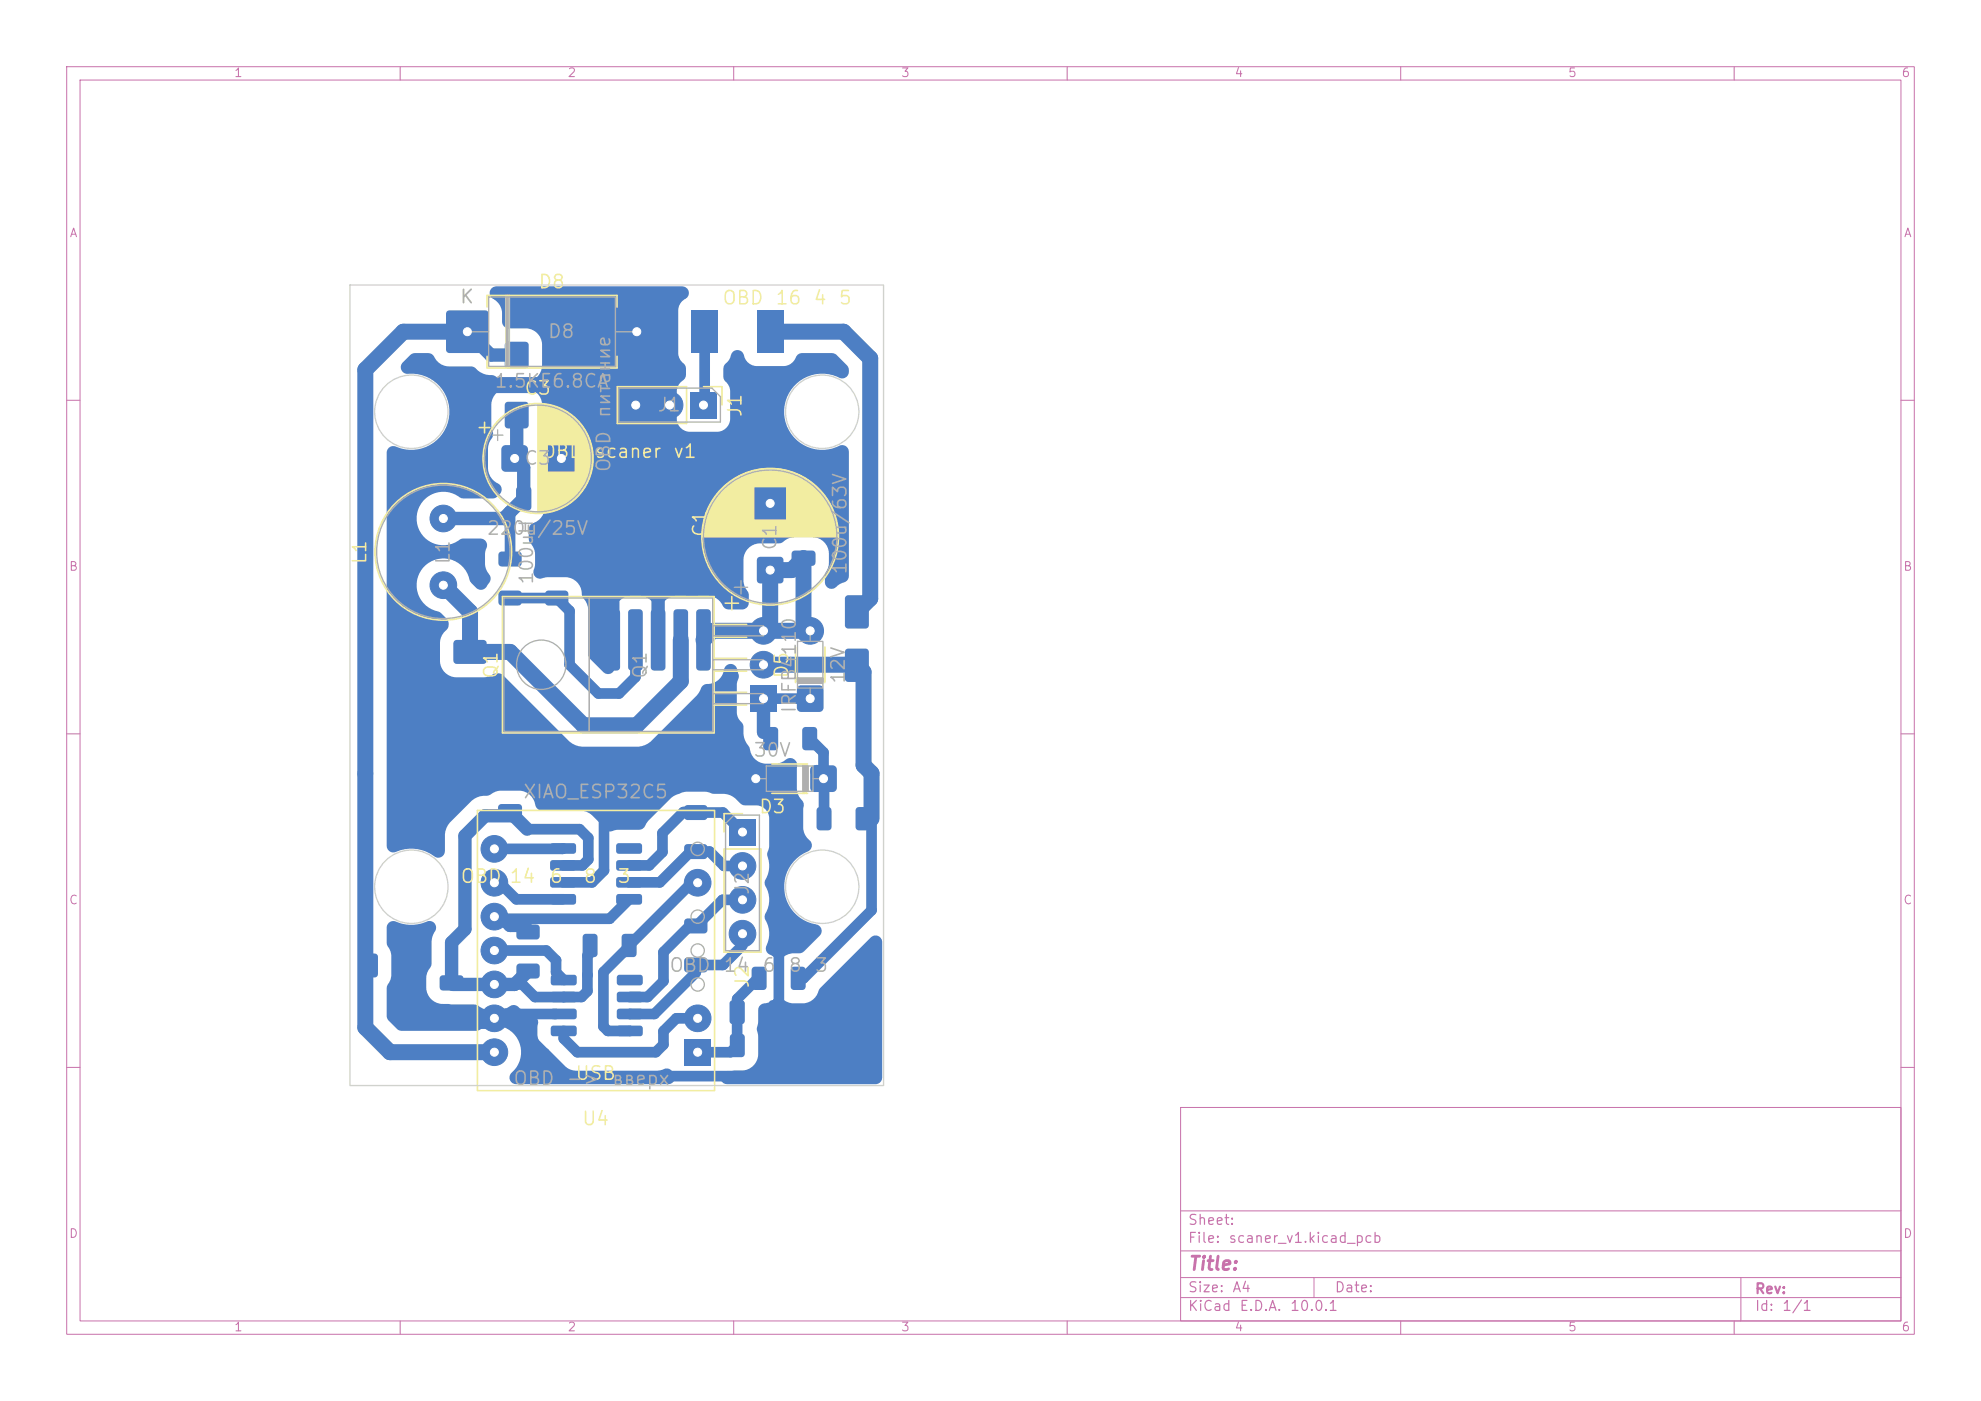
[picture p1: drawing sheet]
<svg xmlns="http://www.w3.org/2000/svg" width="297mm" height="210mm" viewBox="0 0 297 210" stroke-linecap="round" stroke-linejoin="round" font-family="sans-serif">
<defs><g id="words">
<g font-size="2" fill="#f2eda1">
<text x="68.8" y="46">K</text>
<text x="80.6" y="43.7">D8</text>
<text x="108.2" y="46.1">OBD</text>
<text x="116.1" y="46.1">16</text>
<text x="121.8" y="46.1">4</text>
<text x="125.6" y="46.1">5</text>
<text x="78.5" y="59.7">C3</text>
<text x="111.7" y="62.7" transform="rotate(-90 111.7 62.7)">J1</text>
<text x="81.1" y="69.1">OBD</text>
<text x="89" y="69.1">scaner</text>
<text x="100.8" y="69.1">v1</text>
<text x="106.4" y="80.7" transform="rotate(-90 106.4 80.7)">C1</text>
<text x="55.4" y="84.7" transform="rotate(-90 55.4 84.7)">L1</text>
<text x="75.1" y="101.9" transform="rotate(-90 75.1 101.9)">Q1</text>
<text x="118.7" y="101.8" transform="rotate(-90 118.7 101.8)">D5</text>
<text x="113.6" y="122.4">D3</text>
<text x="68.9" y="132.8">OBD 14</text>
<text x="82.3" y="132.8">6</text>
<text x="87.4" y="132.8">8</text>
<text x="92.4" y="132.8">3</text>
<text x="112.8" y="148.3" transform="rotate(-90 112.8 148.3)">J2</text>
<text x="86.1" y="162.4">USB</text>
<text x="87.1" y="169.2">U4</text>
</g>
<g font-size="2" fill="#afafaf">
<text x="82" y="51.2">D8</text>
<text x="74" y="58.6">1.5KE6.8CA</text>
<text x="92" y="62.8" transform="rotate(-90 92 62.8)">питание</text>
<text x="98.4" y="62.2">J1</text>
<text x="78.5" y="70.2">C3</text>
<text x="92" y="70.9" transform="rotate(-90 92 70.9)">OBD</text>
<text x="72.8" y="80.7">220u/25V</text>
<text x="116.9" y="82.7" transform="rotate(-90 116.9 82.7)">C1</text>
<text x="67.9" y="84.7" transform="rotate(-90 67.9 84.7)">L1</text>
<text x="80.4" y="87.8" transform="rotate(-90 80.4 87.8)">100uH</text>
<text x="127.4" y="86.3" transform="rotate(-90 127.4 86.3)">100u/63V</text>
<text x="97.5" y="101.9" transform="rotate(-90 97.5 101.9)">Q1</text>
<text x="119.8" y="107" transform="rotate(-90 119.8 107)">IRFB4110</text>
<text x="127.2" y="102.7" transform="rotate(-90 127.2 102.7)">12V</text>
<text x="112.8" y="113.9">30V</text>
<text x="78.3" y="120.2">XIAO_ESP32C5</text>
<text x="112.8" y="134.3" transform="rotate(-90 112.8 134.3)">J2</text>
<text x="100.2" y="146.2">OBD</text>
<text x="108.3" y="146.2">14</text>
<text x="114.2" y="146.2">6</text>
<text x="118.1" y="146.2">8</text>
<text x="122" y="146.2">3</text>
<text x="76.8" y="163.1">OBD</text>
<text x="84.8" y="163.1">-&gt;</text>
<text x="91.6" y="163.1">вверх</text>
</g>
<text font-size="2" fill="#c872ab" x="178" y="190.9">Title:</text>
<g font-size="1.5" fill="#c872ab">
<text x="178" y="184">Sheet:</text>
<text x="178" y="186.7">File:</text>
<text x="184.1" y="186.7">scaner_v1.kicad_pcb</text>
<text x="178" y="196.9">KiCad</text>
<text x="178" y="194.1">Size:</text>
<text x="184.7" y="194.1">A4</text>
<text x="185.7" y="196.9">E.D.A.</text>
<text x="193.3" y="196.9">10.0.1</text>
<text x="200" y="194.1">Date:</text>
<text x="263" y="194.3">Rev:</text>
<text x="263" y="196.9">Id:</text>
<text x="267.1" y="196.9">1/1</text>
</g>
<g font-size="1.3" fill="#c872ab">
<text x="35" y="11.9">1</text>
<text x="85" y="11.9">2</text>
<text x="135" y="11.9">3</text>
<text x="185" y="11.9">4</text>
<text x="235" y="11.9">5</text>
<text x="285" y="11.9">6</text>
<text x="10.3" y="35.9">A</text>
<text x="285.4" y="35.9">A</text>
<text x="10.3" y="85.9">B</text>
<text x="285.3" y="85.9">B</text>
<text x="10.3" y="135.9">C</text>
<text x="285.3" y="135.9">C</text>
<text x="10.3" y="185.9">D</text>
<text x="285.3" y="185.9">D</text>
<text x="35" y="199.9">1</text>
<text x="85" y="199.9">2</text>
<text x="135" y="199.9">3</text>
<text x="185" y="199.9">4</text>
<text x="235" y="199.9">5</text>
<text x="285" y="199.9">6</text>
</g>
</g></defs>
<g fill="none" stroke="#c872ab" stroke-width=".15">
<path d="M10 10h277v190h-277zM12 12h273v186h-273zM60 10v2M110 10v2M160 10v2M210 10v2M260 10v2M10 60h2M285 60h2M10 110h2M285 110h2M10 160h2"/>
<path d="M177 166h108v32h-108zM285 160h2M60 198v2M110 198v2M160 198v2M177 194.5h108M177 191.5h108M177 187.5h108M177 181.5h108M197 191.5v3M210 198v2M260 198v2"/>
<path d="M261 191.5v6.5"/>
</g>
<path d="M103.5 58.7h4v4h-4z" fill="#4d7fc4"/>
<g fill="#4d7fc4" stroke="#4d7fc4" stroke-width=".15">
<circle cx="100.4" cy="60.7" r="2"/>
<circle cx="95.3" cy="60.7" r="2"/>
</g>
<path d="M112.5 102.7h4v4h-4z" fill="#4d7fc4"/>
<g fill="#4d7fc4" stroke="#4d7fc4" stroke-width=".15">
<circle cx="114.5" cy="99.6" r="2"/>
<circle cx="114.5" cy="94.6" r="2"/>
</g>
<path d="M67 46.7l.4-.2h5.4a.5 .5 0 0 1 .5 .5v5.4a.5 .5 0 0 1-.5 .5h-5.4a.5 .5 0 0 1-.5-.5v-5.4z" fill="#4d7fc4"/>
<circle cx="95.5" cy="49.7" r="3.2" fill="#4d7fc4" stroke="#4d7fc4" stroke-width=".15"/>
<path d="M109.3 122.7h4v4h-4z" fill="#4d7fc4"/>
<g fill="#4d7fc4" stroke="#4d7fc4" stroke-width=".15">
<circle cx="111.3" cy="129.8" r="2"/>
<circle cx="111.3" cy="134.9" r="2"/>
<circle cx="111.3" cy="140" r="2"/>
</g>
<path d="M102.6 155.7h4v4h-4z" fill="#4d7fc4"/>
<g fill="#4d7fc4" stroke="#4d7fc4" stroke-width=".15">
<circle cx="104.6" cy="152.6" r="2"/>
<circle cx="104.6" cy="132.3" r="2"/>
<circle cx="74.1" cy="127.2" r="2"/>
<circle cx="74.1" cy="132.3" r="2"/>
<circle cx="74.1" cy="137.4" r="2"/>
<circle cx="74.1" cy="142.5" r="2"/>
<circle cx="74.1" cy="147.6" r="2"/>
<circle cx="74.1" cy="152.6" r="2"/>
<circle cx="74.1" cy="157.7" r="2"/>
</g>
<path d="M113.6 83.6l.4-.1h3a.5 .5 0 0 1 .5 .5v3a.5 .5 0 0 1-.5 .5h-3a.5 .5 0 0 1-.5-.5v-3z" fill="#4d7fc4"/>
<circle cx="115.5" cy="75.5" r="2" fill="#4d7fc4" stroke="#4d7fc4" stroke-width=".15"/>
<path d="M75.3 67l.5-.3h2.7a.63 .63 0 0 1 .7 .6v2.8a.63 .63 0 0 1-.7 .6h-2.7a.63 .63 0 0 1-.6-.6v-2.8z" fill="#4d7fc4"/>
<circle cx="84.2" cy="68.7" r="2" fill="#4d7fc4" stroke="#4d7fc4" stroke-width=".15"/>
<path d="M121.6 115l.5-.3h2.7a.63 .63 0 0 1 .7 .6v2.8a.62 .62 0 0 1-.7 .6h-2.7a.63 .63 0 0 1-.6-.6v-2.8z" fill="#4d7fc4"/>
<circle cx="113.3" cy="116.7" r="2" fill="#4d7fc4" stroke="#4d7fc4" stroke-width=".15"/>
<path d="M119.7 102.8l.4-.1h2.7a.62 .62 0 0 1 .7 .6v2.8a.63 .63 0 0 1-.7 .6h-2.7a.63 .63 0 0 1-.6-.6v-2.8z" fill="#4d7fc4"/>
<g fill="#4d7fc4" stroke="#4d7fc4" stroke-width=".15">
<circle cx="121.5" cy="94.6" r="2"/>
<circle cx="66.5" cy="87.7" r="2"/>
<circle cx="66.5" cy="77.7" r="2"/>
</g>
<g fill="#4d7fc4">
<path d="M103.7 46.6h3.9v6.3h-3.9z"/>
<path d="M113.5 46.6h3.9v6.3h-3.9z"/>
<path d="M75.8 51.4l.4-.2h2.6a.5 .5 0 0 1 .5 .5v3a.5 .5 0 0 1-.5 .5h-2.6a.5 .5 0 0 1-.5-.5v-3z"/>
<path d="M75.8 60.4l.4-.2h2.6a.5 .5 0 0 1 .5 .5v3a.5 .5 0 0 1-.5 .5h-2.6a.5 .5 0 0 1-.5-.5v-3z"/>
<path d="M120.4 109.1l.4-.1h1.2a.5 .5 0 0 1 .5 .5v2.5a.5 .5 0 0 1-.5 .5h-1.2a.5 .5 0 0 1-.5-.5v-2.5z"/>
<path d="M114.6 109.1l.3-.1h1.3a.5 .5 0 0 1 .5 .5v2.5a.5 .5 0 0 1-.5 .5h-1.3a.5 .5 0 0 1-.5-.5v-2.5z"/>
<path d="M118.7 145l.3-.1h1.3a.5 .5 0 0 1 .5 .5v2.5a.5 .5 0 0 1-.5 .5h-1.3a.5 .5 0 0 1-.5-.5v-2.5z"/>
<path d="M112.8 145l.4-.1h1.2a.5 .5 0 0 1 .5 .5v2.5a.5 .5 0 0 1-.5 .5h-1.2a.5 .5 0 0 1-.5-.5v-2.5z"/>
<path d="M109.5 150.1l.4-.2h1.3a.5 .5 0 0 1 .5 .5v2.6a.5 .5 0 0 1-.5 .5h-1.3a.5 .5 0 0 1-.5-.5v-2.6z"/>
<path d="M115.4 150.1l.4-.2h1.3a.5 .5 0 0 1 .5 .5v2.6a.5 .5 0 0 1-.5 .5h-1.3a.5 .5 0 0 1-.5-.5v-2.6z"/>
<path d="M102.7 126.7l.4-.2h2.5a.5 .5 0 0 1 .5 .5v1.3a.5 .5 0 0 1-.5 .5h-2.5a.5 .5 0 0 1-.5-.5v-1.3z"/>
<path d="M102.7 120.8l.4-.1h2.5a.5 .5 0 0 1 .5 .5v1.2a.5 .5 0 0 1-.5 .5h-2.5a.5 .5 0 0 1-.5-.5v-1.2z"/>
<path d="M126.8 97.4l.4-.2h2.6a.5 .5 0 0 1 .5 .5v4a.5 .5 0 0 1-.5 .5h-2.6a.5 .5 0 0 1-.5-.5v-4z"/>
<path d="M126.8 89.4l.4-.2h2.6a.5 .5 0 0 1 .5 .5v4a.5 .5 0 0 1-.5 .5h-2.6a.5 .5 0 0 1-.5-.5v-4z"/>
<path d="M68.1 96.1l.4-.2h4a.5 .5 0 0 1 .5 .5v2.6a.5 .5 0 0 1-.5 .5h-4a.5 .5 0 0 1-.5-.5v-2.6z"/>
<path d="M60.1 96.1l.4-.2h4a.5 .5 0 0 1 .5 .5v2.6a.5 .5 0 0 1-.5 .5h-4a.5 .5 0 0 1-.5-.5v-2.6z"/>
<path d="M82.7 153.8l.3-.1h3.1a.4 .4 0 0 1 .4 .4v.8a.4 .4 0 0 1-.4 .4h-3.1a.4 .4 0 0 1-.4-.4v-.8z"/>
<path d="M82.7 151.3l.3-.1h3.1a.4 .4 0 0 1 .4 .4v.8a.4 .4 0 0 1-.4 .4h-3.1a.4 .4 0 0 1-.4-.4v-.8z"/>
<path d="M82.7 148.8l.3-.1h3.1a.4 .4 0 0 1 .4 .4v.8a.4 .4 0 0 1-.4 .4h-3.1a.4 .4 0 0 1-.4-.4v-.8z"/>
<path d="M82.7 146.2l.3-.1h3.1a.4 .4 0 0 1 .4 .4v.8a.4 .4 0 0 1-.4 .4h-3.1a.4 .4 0 0 1-.4-.4v-.8z"/>
<path d="M92.6 146.2l.3-.1h3.1a.4 .4 0 0 1 .4 .4v.8a.4 .4 0 0 1-.4 .4h-3.1a.4 .4 0 0 1-.4-.4v-.8z"/>
<path d="M92.6 148.8l.3-.1h3.1a.4 .4 0 0 1 .4 .4v.8a.4 .4 0 0 1-.4 .4h-3.1a.4 .4 0 0 1-.4-.4v-.8z"/>
<path d="M92.6 151.3l.3-.1h3.1a.4 .4 0 0 1 .4 .4v.8a.4 .4 0 0 1-.4 .4h-3.1a.4 .4 0 0 1-.4-.4v-.8z"/>
<path d="M92.6 153.8l.3-.1h3.1a.4 .4 0 0 1 .4 .4v.8a.4 .4 0 0 1-.4 .4h-3.1a.4 .4 0 0 1-.4-.4v-.8z"/>
<path d="M128.4 121.1l.4-.1h1.2a.5 .5 0 0 1 .5 .5v2.5a.5 .5 0 0 1-.5 .5h-1.2a.5 .5 0 0 1-.5-.5v-2.5z"/>
<path d="M122.6 121.1l.3-.1h1.3a.5 .5 0 0 1 .5 .5v2.5a.5 .5 0 0 1-.5 .5h-1.3a.5 .5 0 0 1-.5-.5v-2.5z"/>
<path d="M54.5 143.1l.4-.2h1.3a.5 .5 0 0 1 .5 .5v2.6a.5 .5 0 0 1-.5 .5h-1.3a.5 .5 0 0 1-.5-.5v-2.6z"/>
<path d="M60.4 143.1l.4-.2h1.3a.5 .5 0 0 1 .5 .5v2.6a.5 .5 0 0 1-.5 .5h-1.3a.5 .5 0 0 1-.5-.5v-2.6z"/>
<path d="M66.1 146.3l.3-.1h2.6a.5 .5 0 0 1 .5 .5v1.3a.5 .5 0 0 1-.5 .5h-2.6a.5 .5 0 0 1-.5-.5v-1.3z"/>
<path d="M66.1 152.2l.3-.1h2.6a.5 .5 0 0 1 .5 .5v1.3a.5 .5 0 0 1-.5 .5h-2.6a.5 .5 0 0 1-.5-.5v-1.3z"/>
<path d="M87.5 140.1l.3-.1h1.3a.5 .5 0 0 1 .5 .5v2.5a.5 .5 0 0 1-.5 .5h-1.3a.5 .5 0 0 1-.5-.5v-2.5z"/>
<path d="M93.3 140.1l.4-.1h1.2a.5 .5 0 0 1 .5 .5v2.5a.5 .5 0 0 1-.5 .5h-1.2a.5 .5 0 0 1-.5-.5v-2.5z"/>
<path d="M74.9 82.8l.3-.1h2.5a.5 .5 0 0 1 .5 .5v1.2a.5 .5 0 0 1-.5 .5h-2.5a.5 .5 0 0 1-.5-.5v-1.2z"/>
<path d="M74.9 88.7l.3-.2h2.5a.5 .5 0 0 1 .5 .5v1.3a.5 .5 0 0 1-.5 .5h-2.5a.5 .5 0 0 1-.5-.5v-1.3z"/>
<path d="M77.6 144.6l.3-.2h2.5a.5 .5 0 0 1 .5 .5v1.3a.5 .5 0 0 1-.5 .5h-2.5a.5 .5 0 0 1-.5-.5v-1.3z"/>
<path d="M77.6 138.7l.3-.1h2.5a.5 .5 0 0 1 .5 .5v1.2a.5 .5 0 0 1-.5 .5h-2.5a.5 .5 0 0 1-.5-.5v-1.2z"/>
<path d="M118.8 82.7l.4-.2h2.6a.5 .5 0 0 1 .5 .5v1.3a.5 .5 0 0 1-.5 .5h-2.6a.5 .5 0 0 1-.5-.5v-1.3z"/>
<path d="M118.8 76.8l.4-.2h2.6a.5 .5 0 0 1 .5 .5v1.3a.5 .5 0 0 1-.5 .5h-2.6a.5 .5 0 0 1-.5-.5v-1.3z"/>
<path d="M102.7 143.7l.4-.2h2.5a.5 .5 0 0 1 .5 .5v1.3a.5 .5 0 0 1-.5 .5h-2.5a.5 .5 0 0 1-.5-.5v-1.3z"/>
<path d="M102.7 137.8l.4-.1h2.5a.5 .5 0 0 1 .5 .5v1.2a.5 .5 0 0 1-.5 .5h-2.5a.5 .5 0 0 1-.5-.5v-1.2z"/>
<path d="M109.6 155.1l.3-.1h1.3a.5 .5 0 0 1 .5 .5v2.5a.5 .5 0 0 1-.5 .5h-1.3a.5 .5 0 0 1-.5-.5v-2.5z"/>
<path d="M115.4 155.1l.4-.1h1.2a.5 .5 0 0 1 .5 .5v2.5a.5 .5 0 0 1-.5 .5h-1.2a.5 .5 0 0 1-.5-.5v-2.5z"/>
<path d="M81.9 88.7l.3-.2h2.5a.5 .5 0 0 1 .5 .5v1.3a.5 .5 0 0 1-.5 .5h-2.5a.5 .5 0 0 1-.5-.5v-1.3z"/>
<path d="M81.9 82.8l.3-.1h2.5a.5 .5 0 0 1 .5 .5v1.2a.5 .5 0 0 1-.5 .5h-2.5a.5 .5 0 0 1-.5-.5v-1.2z"/>
<path d="M104.5 91.5l.4-.2h1.2a.5 .5 0 0 1 .5 .5v8.2a.5 .5 0 0 1-.5 .5h-1.2a.5 .5 0 0 1-.5-.5v-8.2z"/>
<path d="M101.1 91.5l.4-.2h1.2a.5 .5 0 0 1 .5 .5v8.2a.5 .5 0 0 1-.5 .5h-1.2a.5 .5 0 0 1-.5-.5v-8.2z"/>
<path d="M97.7 91.5l.4-.2h1.2a.5 .5 0 0 1 .5 .5v8.2a.5 .5 0 0 1-.5 .5h-1.2a.5 .5 0 0 1-.5-.5v-8.2z"/>
<path d="M88 68.4l.4-.2h20.6a.5 .5 0 0 1 .5 .5v17.8a.5 .5 0 0 1-.5 .5h-20.6a.5 .5 0 0 1-.5-.5v-17.8z"/>
<path d="M94.3 91.5l.4-.2h1.2a.5 .5 0 0 1 .5 .5v8.2a.5 .5 0 0 1-.5 .5h-1.2a.5 .5 0 0 1-.5-.5v-8.2z"/>
<path d="M90.9 91.5l.4-.2h1.2a.5 .5 0 0 1 .5 .5v8.2a.5 .5 0 0 1-.5 .5h-1.2a.5 .5 0 0 1-.5-.5v-8.2z"/>
<path d="M77.5 73.1l.4-.2h1.3a.5 .5 0 0 1 .5 .5v2.6a.5 .5 0 0 1-.5 .5h-1.3a.5 .5 0 0 1-.5-.5v-2.6z"/>
<path d="M83.4 73.1l.4-.2h1.3a.5 .5 0 0 1 .5 .5v2.6a.5 .5 0 0 1-.5 .5h-1.3a.5 .5 0 0 1-.5-.5v-2.6z"/>
<path d="M82.6 134.1l.3-.1h3.1a.4 .4 0 0 1 .4 .4v.8a.4 .4 0 0 1-.4 .4h-3.1a.4 .4 0 0 1-.4-.4v-.8z"/>
<path d="M82.6 131.6l.3-.1h3.1a.4 .4 0 0 1 .4 .4v.8a.4 .4 0 0 1-.4 .4h-3.1a.4 .4 0 0 1-.4-.4v-.8z"/>
<path d="M82.6 129l.3-.1h3.1a.4 .4 0 0 1 .4 .4v.8a.4 .4 0 0 1-.4 .4h-3.1a.4 .4 0 0 1-.4-.4v-.8z"/>
<path d="M82.6 126.5l.3-.1h3.1a.4 .4 0 0 1 .4 .4v.8a.4 .4 0 0 1-.4 .4h-3.1a.4 .4 0 0 1-.4-.4v-.8z"/>
<path d="M92.5 126.5l.3-.1h3.1a.4 .4 0 0 1 .4 .4v.8a.4 .4 0 0 1-.4 .4h-3.1a.4 .4 0 0 1-.4-.4v-.8z"/>
<path d="M92.5 129l.3-.1h3.1a.4 .4 0 0 1 .4 .4v.8a.4 .4 0 0 1-.4 .4h-3.1a.4 .4 0 0 1-.4-.4v-.8z"/>
<path d="M92.5 131.6l.3-.1h3.1a.4 .4 0 0 1 .4 .4v.8a.4 .4 0 0 1-.4 .4h-3.1a.4 .4 0 0 1-.4-.4v-.8z"/>
<path d="M92.5 134.1l.3-.1h3.1a.4 .4 0 0 1 .4 .4v.8a.4 .4 0 0 1-.4 .4h-3.1a.4 .4 0 0 1-.4-.4v-.8z"/>
<path d="M74.8 120.7l.4-.2h2.6a.5 .5 0 0 1 .5 .5v1.3a.5 .5 0 0 1-.5 .5h-2.6a.5 .5 0 0 1-.5-.5v-1.3z"/>
<path d="M74.8 114.8l.4-.2h2.6a.5 .5 0 0 1 .5 .5v1.3a.5 .5 0 0 1-.5 .5h-2.6a.5 .5 0 0 1-.5-.5v-1.3z"/>
</g>
<g fill="none" stroke="#4d7fc4" stroke-width="1.6">
<path d="M105.6 49.7v10.8l-.1 .2M114.5 48.7l1 1M76.5 76.8v7M92.4 77.6h6.3l-6.2 6.2h-9M62.5 97.7v12l6 6.1h21l1.1 1v13.7l-1.8 1.8h-4.4M76.5 89.6h7l1.9 2v8l4.3 4.4h3.1l2.5-2.5v-5.6M128.5 99.7l-.1 .1M90.5 116.7h22.8l3.5 3.5v29.9l-.4 .4v8.8l-2 2h-29.3l-9.4-9.3h-.9l-.7 .6h1.1l.7-.6h7.5M114.5 104.7h7M121.4 110.7l2.1 2.1v9.9M130.7 118v18.4l-10.2 10.3h-.8M74.1 132.3h.8l2.5 2.5h7"/>
<path d="M74.2 137.3l-.5 .5M79 124.3h7.9l1.3 1.3v3.2l-.9 .9h-2.9M84.4 127.2h-10.3M94.3 134.8l-2.9 2.9h-17l-.3-.3M104.3 121.7h-1.8l-3.2 3.2v2.8l-2 2h-3M104.3 121.8h4.1l2.9 2.9M104.6 132.3h-.9l-13.2 13.4v8.2l.6 .6h3.3M111.3 129.8h-2.7l-2.2-2.2h-2.9l-4.6 4.7h-4.6M112.3 134.9h-4l-3.9 3.9h-1l-3.9 3.9v4.4l-2.4 2.4h-2.7M74.1 142.5h7.8l1.5 1.4v1.9l1.1 1.1M84.5 149.5h.1M88.1 146.1h.1"/>
<path d="M88.5 141.7v1.2l-.4 .4v5.3l-.9 .9h-7l-1.9-1.9h-4.2M94.4 152h.1M94.4 154.5h.1M104.6 152.6h-3.2l-1.9 2v2l-1.2 1.1h-11.7l-2.1-2v-1.2M111.3 141.7l-2.9 2.9h-4.1v1.2l-6.2 6.2h-3.7M113.8 146.7h-.2l-3.1 3v7l-1 1h-4.9"/>
</g>
<g fill="none" stroke="#4d7fc4" stroke-width="2">
<path d="M70.1 49.7l3.5 3.5h3.9M95.5 49.7l.9 .9v6.1l4 4M77.5 62.2v6.2l-.3 .3 1.3 1.4v4.6l-3 3h-9M84.2 68.7h5.6M84.4 74.7h11.4M95.3 60.7l.2 .2v13.5l3.2 3.2M98.7 77.6l-6.8 6.8v11.5M98.7 77.6h10.9l2.1-2.1h6.5l2.3 2.3M100.4 60.7l-1.7 1.7v15.2M100.4 60.7h-6.9l-3 3h-2v3.7l10.2 10.2M98.7 82.7v12M114.5 104.7v5.1"/>
<path d="M122.5 115.6v.1M74.1 137.4h1.1l1.3 1.3h1.6l1 1h.1l-.5-.5v-.9M79 124.3l-2-2h-4.3l-3 3v14l-2 2v6l.2 .3h9.3l2-2M61.4 144.7v5l3.6 3.5h8.5l.6-.6M74.1 157.7h.1M74.1 147.6l-.6 .6"/>
</g>
<path d="M70.1 49.7h-9.6l-5.7 5.7v98.6l3.7 3.7h15.6M95.5 49.7l-8 8h-14l-4 4v2.5l-9 9v22.5l2 2M115.5 49.7h11l4 4v36l-2 2M66.5 87.7l4 4v6h6l11 11h8l6.6-6.6v-6.2M114.5 99.6h13.9l1.1 1.1v14l1.2 1.2v6.8M114.5 94.6l1-1v-8.1h3.2l1.8-1.8v9.9l1 1h-14.7l-1.3 1.3" fill="none" stroke="#4d7fc4" stroke-width="2.4"/>
<path d="M95.1 60.6l.2 .1" fill="none" stroke="#4d7fc4" stroke-width=".4"/>
<g fill="#4d7fc4">
<path d="M58.3 138.3a1.01 1.01 0 0 1 1.2-.1 6.9 6.9 0 0 0 4.9-.1 .99 .99 0 0 1 .9 .5 .99 .99 0 0 1-.2 1.1l-.4 1.4v3.6l-.7 1.2a6.5 6.5 0 0 0-.1 2.5 2.74 2.74 0 0 0 3.4 2.1l4.1 .1a4.2 4.2 0 0 0 5.3 .1h.5l.3 .1a4.4 4.4 0 0 0 2.6 1.5 1 1 0 0 1 .6 1.1 3.1 3.1 0 0 0 1.1 3.6l.4 .2 2.2 2.3a2.82 2.82 0 0 0 2.4 1h11.7l.9-.2a1.06 1.06 0 0 1 1.6 .6 1 1 0 0 1 .1 1.1 1 1 0 0 1-.9 .5h-22.8a1 1 0 0 1-1-.6 1 1 0 0 1 .3-1.1 4 4 0 0 0 .5-5.6 4 4 0 0 0-5.6-.7h-11.4l-.7-.3-1.2-1.2-.3-.7v-4.2l.6-1.7 .1-3.1a2.92 2.92 0 0 0-.7-1.7v-2.5v-.3z"/>
<path d="M114 150.6l.3-.1a3.3 3.3 0 0 0 2-.8 .99 .99 0 0 1 1.1 .1l.5 .3a4.1 4.1 0 0 0 2.5 .3 2.58 2.58 0 0 0 2.4-2.1l7.8-7.8a1 1 0 0 1 1.1-.2 1 1 0 0 1 .6 .9v20.3a1 1 0 0 1-1 1h-22.3a1.02 1.02 0 0 1-.9-1.2 1.02 1.02 0 0 1 1.2-.8h.9a3 3 0 0 0 2.9-.9 2.44 2.44 0 0 0 .6-1.5v-2.8l-.2-1.2 .1-.7 .1-2.3z"/>
<path d="M60.4 54.3l1.1-1.1 .5-.3h2.2l.5 .2 .3 .2a2.7 2.7 0 0 0 2.2 1.6h3.4l.5 .1a3.9 3.9 0 0 0 3 1.3l.8 .6a1 1 0 0 1 0 1.6 2.48 2.48 0 0 0-1.2 2.1v3.3l.1 .7a1.18 1.18 0 0 1-.3 1.4l-.3 1.2v3a3 3 0 0 0 1.7 2.4 1 1 0 0 1 .2 1.3l-.8 .7-.4 .1h-4.4l-.6-.1a4 4 0 0 0-5.4 .5 4 4 0 0 0 .1 5.5 4 4 0 0 0 5.5 .2h3.2a1.03 1.03 0 0 1 .5 1.5 6.3 6.3 0 0 0-.1 2.5l.3 .9a1.33 1.33 0 0 1 .3 1.7l-.3 .4a1 1 0 0 1-1.6 .3 3.5 3.5 0 0 1-1.3-2.2 4 4 0 0 0-6.9-.5 4 4 0 0 0 2.7 6.4 3.3 3.3 0 0 1 1.3 1.4 1.45 1.45 0 0 1-.7 1.6l-.4 .8-.1 .4v3.2a2.48 2.48 0 0 0 2.3 2.3h4.6l1.2-.5a1.55 1.55 0 0 1 1.3 .2l10 10 .4 .3 .4 .2 1 .2h8.5a3.2 3.2 0 0 0 2.2-1.1l6.6-6.6 .5-.8a1.04 1.04 0 0 1 1.2-.9 2.5 2.5 0 0 0 2.4-2.1v-.1a.99 .99 0 0 1 .8-.8 .99 .99 0 0 1 1 .5l.4 1.4-.3 1.2v4.5l.3 .7 .5 .6 .2 .6a3.7 3.7 0 0 0 .9 3v.3a2.49 2.49 0 0 0 2.4 2.2 3.8 3.8 0 0 0 3-.6 1.05 1.05 0 0 1 1.2-.1 1.05 1.05 0 0 1 .5 1.1v3.3a2.78 2.78 0 0 0 .9 2l.1 .5-.1 .6v3.1a2.8 2.8 0 0 0 1.1 1.7 .99 .99 0 0 1-.4 1.5 5.7 5.7 0 0 0-3.5 6 5.7 5.7 0 0 0 4.7 5h.3a1 1 0 0 1 .3 1.6l-2.4 2.4-.7 .3a2.93 2.93 0 0 0-2.4 .6l-.2 .1a1.31 1.31 0 0 1-1.5-.4l-.4-.2a1.01 1.01 0 0 1-.4-1.2v-.1a4.1 4.1 0 0 0-.2-4 1.21 1.21 0 0 1 .2-1 4.2 4.2 0 0 0-.2-4.1 1.21 1.21 0 0 1 .2-1 4.2 4.2 0 0 0 .1-3.4l.3-1.4v-4.4a2 2 0 0 0-1.9-1.7h-1.9l-.5-.3a3.2 3.2 0 0 0-2.9-1.4 2.4 2.4 0 0 1-1.7-.2l-.7-.1h-2.8a5.3 5.3 0 0 0-2.6 1.2l-3.1 3.1-.8 1.2-.6 .2h-3.2l-.7 .2a1.24 1.24 0 0 1-1.6-.8l-1.2-1.3a2.84 2.84 0 0 0-2.5-1h-5.6a1.34 1.34 0 0 1-.9-1.3 2.49 2.49 0 0 0-2.2-1.7h-2.9a3 3 0 0 0-1.7 .7l-.3 .1a3 3 0 0 0-2.2 .7l-3.7 3.7-.4 1.4v2.8a1.01 1.01 0 0 1-1.7 .4 5.8 5.8 0 0 0-5.9-.5 1 1 0 0 1-1.1-1v-59.2a1 1 0 0 1 1.5-.6 5.7 5.7 0 0 0 7.8-4.6 5.7 5.7 0 0 0-6.4-6.4 1 1 0 0 1-.5-1.7z"/>
<path d="M73.7 43.2l.7-.3h27.9a1.01 1.01 0 0 1 1 .9 1.01 1.01 0 0 1-.7 1.1 1.97 1.97 0 0 0-.9 1.6v6.7a2.7 2.7 0 0 0 1 1.5l.1 .5a1.69 1.69 0 0 1-.3 1.7 2.05 2.05 0 0 0-1 1.7v4.5a2.03 2.03 0 0 0 1.9 1.6h4.4a2 2 0 0 0 1.7-1.9l-.1-4.4a2.67 2.67 0 0 0-.8-1.4l-.2-.5v-1.3l.2-.5a3.2 3.2 0 0 0 1.1-1.8 1.06 1.06 0 0 1 1.2-.4 1.06 1.06 0 0 1 .7 1.1l.2 .4 .6 .5 .8 .4h4.3a1.99 1.99 0 0 0 1.8-1.3l.1-.2a1 1 0 0 1 .8-.5l4.8 .1 .4 .2 1.7 1.8a1.13 1.13 0 0 1-.2 1.4 1.13 1.13 0 0 1-1.4 0 5.7 5.7 0 0 0-7.9 5.7 5.7 5.7 0 0 0 8.5 4.6 1 1 0 0 1 1.2 1v18.7a1.01 1.01 0 0 1-1 1l-.7 .4a1.02 1.02 0 0 1-1.2 .4 1.02 1.02 0 0 1-.7-.9v-1.2l.3-.5a4.2 4.2 0 0 0 .3-2.7 2.62 2.62 0 0 0-3.3-2.4h-2a2.76 2.76 0 0 0-1.7 .8l-.5 .2h-3.2a2.49 2.49 0 0 0-2.1 2.3v3.6l.3 .8 .4 .7v1.7a1 1 0 0 1-.9 .8h-2.1l-.5-.2-.2-.2a2.71 2.71 0 0 0-2.3-1.7 6.8 6.8 0 0 0-2.5 .2 5.9 5.9 0 0 0-2.4-.2 2.63 2.63 0 0 0-2 1.2 1.34 1.34 0 0 1-1.8-.6l-.4-.3-.8-.3h-1.8a2.48 2.48 0 0 0-2.3 2.4l-.1 8.6a1 1 0 0 1-1.6 .5l-2-2-.3-.5v-6.9a3.2 3.2 0 0 0-.9-1.9l-.1-.5a2.48 2.48 0 0 0-2.4-2.5h-2.7l-.7 .2a1 1 0 0 1-1.2-.3 1 1 0 0 1-.1-1.1 6.3 6.3 0 0 0 .1-2.5l-.3-.9-.6-.9v-1.9a.98 .98 0 0 1 .7-.7 2.49 2.49 0 0 0 1.7-2.2l-.2-6.4-.3-1.2-.1-1.7-.3-.9a1.64 1.64 0 0 1 .3-1.4l.2-.7-.1-3.6a2.9 2.9 0 0 0-1.4-2 1.11 1.11 0 0 1 .6-1.6 2.48 2.48 0 0 0 .9-1.8l-.1-3.6a2.49 2.49 0 0 0-2.3-2.1h-2.9a1 1 0 0 1-.7-1 3.9 3.9 0 0 0-.3-2.3l-.3-.5-.7-.6a1 1 0 0 1-.3-1.6z"/>
</g>
<g fill="none" stroke="#f2eda1" stroke-width=".24">
<path d="M73 46v-1.7h19.5v1.7M73 53.4v1.8h19.5v-1.8M75.9 44.3v10.9M76.1 44.3v10.9M76.4 44.3v10.9M92.5 58h10.4v5.5h-10.4zM105.5 58h2.7v2.7M71.8 64.1h1.6M72.6 63.3v1.6M80.7 60.6v16.3M80.8 60.6v16.3M80.9 60.6v16.3"/>
<path d="M81 60.6v16.3M81.1 60.6v16.3M81.2 60.6v16.3M81.3 60.6v16.3M81.4 60.6v16.3M81.5 60.6v16.2M81.6 60.6v16.2M81.7 60.6v16.2M81.8 60.6v16.2M81.9 60.7v16.1M82 60.7v16.1M82.1 60.7v5.9"/>
<path d="M82.1 70.8v6M82.2 60.7v5.9M82.2 70.8v5.9M82.3 60.7v5.9M82.3 70.8v5.9M82.4 60.8v5.8M82.4 70.8v5.9M82.5 60.8v5.8M82.5 70.8v5.9M82.6 60.8v5.8M82.6 70.8v5.9M82.7 60.8v5.8"/>
<path d="M82.7 70.8v5.8M82.8 60.9v5.7M82.8 70.8v5.8M82.9 60.9v5.7M82.9 70.8v5.8M83 60.9v5.7M83 70.8v5.7M83.1 60.9v5.7M83.1 70.8v5.7M83.2 61v5.6M83.2 70.8v5.7M83.3 61v5.6"/>
<path d="M83.3 70.8v5.6M83.4 61v5.6M83.4 70.8v5.6M83.5 61.1v5.5M83.5 70.8v5.6M83.6 61.1v5.5M83.6 70.8v5.5M83.7 61.1v5.5M83.7 70.8v5.5M83.8 61.2v5.4M83.8 70.8v5.5M83.9 61.2v5.4"/>
<path d="M83.9 70.8v5.4M84 61.3v5.3M84 70.8v5.4M84.1 61.3v5.3M84.1 70.8v5.3M84.2 61.4v5.2M84.2 70.8v5.3M84.3 61.4v5.2M84.3 70.8v5.3M84.3 70.8v5.2M84.4 61.5v5.1M84.4 70.8v5.2"/>
<path d="M84.5 61.5v5.1M84.5 70.8v5.1M84.6 61.6v5M84.6 70.8v5.1M84.7 61.6v5M84.7 70.8v5M84.8 61.7v4.9M84.8 70.8v5M84.9 61.7v4.9M84.9 70.8v4.9M85 61.8v4.8M85 70.8v4.9"/>
<path d="M85.1 61.8v4.8M85.1 70.8v4.8M85.1 61.9v4.7M85.2 61.9v4.7M85.2 70.8v4.7M85.3 62v4.6M85.3 70.8v4.7M85.4 62v4.6M85.4 70.8v4.6M85.5 62.1v4.5M85.5 70.8v4.5M85.5 62.2v4.4"/>
<path d="M85.6 62.2v4.4M85.6 70.8v4.4M85.7 62.3v4.3M85.7 70.8v4.4M85.8 62.3v4.3M85.8 70.8v4.3M85.9 62.4v4.2M85.9 70.8v4.2M85.9 62.5v4.1M86 62.5v4.1M86 70.8v4.1M86.1 62.6v4"/>
<path d="M86.1 70.8v4M86.2 62.7v3.9M86.2 70.8v4M86.3 62.8v11.9M86.3 62.8v11.8M86.4 62.9v11.6M86.5 63v11.5M86.6 63.1v11.3M86.7 63.2v11.1M86.7 63.2v11M86.8 63.3v10.8M86.9 63.4v10.6"/>
<path d="M87 63.5v10.4M87.1 63.6v10.2M87.1 63.7v10M87.2 63.8v9.8M87.3 63.9v9.6M87.4 64v9.4M87.5 64.1v9.2M87.5 64.3v8.9M87.6 64.4v8.7M87.7 64.5v8.4M87.8 64.7v8.1M87.9 64.8v7.9"/>
<path d="M87.9 64.9v7.6M88 65.1v7.2M88.1 65.3v6.9M88.2 65.4v6.6M88.3 65.6v6.2M88.3 65.8v5.8M88.4 66v5.4M88.5 66.3v4.9M88.6 66.5v4.4M88.7 66.8v3.8M88.7 67.2v3.1M88.8 67.7v2.1"/>
<path d="M105.3 80h20.3M105.3 79.9h20.3M105.3 79.8h20.3M105.3 79.7h20.3M105.3 79.6h20.3M105.4 79.5h20.2M105.4 79.4h20.2M105.4 79.3h20.2M105.4 79.2h20.1M105.4 79.1h20.1M105.4 79h20.1M105.4 78.9h20.1"/>
<path d="M105.4 78.8h20.1M105.5 78.7h20M105.5 78.6h20M105.5 78.5h19.9M105.5 78.4h19.9M105.5 78.3h19.9M105.6 78.2h19.8M105.6 78.1h19.8M105.6 78.1h19.7M105.6 78h19.7M105.6 77.9h7.4M105.7 77.8h7.3"/>
<path d="M105.7 77.7h7.3M105.7 77.6h7.3M105.7 77.5h7.3M105.8 77.4h7.2M105.8 77.3h7.2M105.8 77.2h7.2M105.9 77.1h7.1M105.9 77h7.1M105.9 76.9h7.1M106 76.9h7M106 76.8h7M106 76.7h7"/>
<path d="M106.1 76.6h6.9M106.1 76.5h6.9M106.2 76.4h6.8M106.2 76.3h6.8M106.2 76.2h6.8M106.3 76.1h6.7M106.3 76h6.7M106.4 75.9h6.6M106.4 75.8h6.6M106.5 75.7h6.5M106.5 75.6h6.5M106.6 75.5h6.4"/>
<path d="M106.6 75.4h6.4M106.7 75.3h6.3M106.8 75.2h6.2M106.8 75.1h6.2M106.9 75h6.1M106.9 74.9h6.1M107 74.9h6M107 74.8h6M107.1 74.7h5.9M107.1 74.6h5.9M107.2 74.5h5.8M107.3 74.5h5.7"/>
<path d="M107.3 74.4h5.7M107.4 74.3h5.6M107.4 74.2h5.6M107.5 74.1h5.5M107.6 74.1h5.4M107.6 74h5.4M107.7 73.9h5.3M107.8 73.8h5.2M107.8 73.7h5.2M107.9 73.7h5.1M108 73.6h5M108 73.5h5"/>
<path d="M108.1 73.4h4.9M108.2 73.3h4.8M108.3 73.3h4.7M108.3 73.2h4.7M108.4 73.1h4.6M108.5 73h4.5M108.6 72.9h13.7M108.7 72.9h13.6M108.8 72.8h13.4M108.9 72.7h13.2M109 72.6h13M109.1 72.5h12.8"/>
<path d="M109.2 72.5h12.6M109.3 72.4h12.4M109.4 72.3h12.2M109.5 72.2h12M109.6 72.1h11.8M109.7 72.1h11.5M109.8 72h11.3M109.9 71.9h11.1M110.1 71.8h10.8M110.2 71.7h10.6M110.3 71.7h10.3M110.4 71.6h10.1"/>
<path d="M110.6 71.5h9.7M110.7 71.4h9.5M110.9 71.3h9.1M111.1 71.3h8.8M111.2 71.2h8.5M111.4 71.1h8.1M111.6 71h7.8M111.8 70.9h7.4M112 70.9h7M112.2 70.8h6.5M112.5 70.7h6M112.7 70.6h5.5"/>
<path d="M113 70.5h4.9M113.3 70.5h4.3M113.7 70.4h3.5M114.3 70.3h2.4M117.9 77.9h7.4M117.9 77.8h7.4M117.9 77.7h7.4M117.9 77.7h7.3M117.9 77.6h7.3M117.9 77.5h7.3M117.9 77.4h7.3M117.9 77.3h7.2"/>
<path d="M117.9 77.2h7.2M117.9 77.1h7.2M117.9 77h7.1M117.9 76.9h7.1M117.9 76.8h7M117.9 76.7h7M117.9 76.6h7M117.9 76.5h6.9M117.9 76.4h6.9M117.9 76.3h6.8M117.9 76.2h6.8M117.9 76.1h6.8"/>
<path d="M117.9 76.1h6.7M117.9 76h6.7M117.9 75.9h6.7M117.9 75.8h6.6M117.9 75.7h6.6M117.9 75.7h6.5M117.9 75.6h6.5M117.9 75.5h6.4M117.9 75.4h6.4M117.9 75.3h6.4M117.9 75.3h6.3M117.9 75.2h6.3"/>
<path d="M117.9 75.1h6.2M117.9 75h6.2M117.9 74.9h6.1M117.9 74.8h6M117.9 74.7h6M117.9 74.6h5.9M117.9 74.5h5.8M117.9 74.4h5.7M117.9 74.3h5.7M117.9 74.2h5.6M117.9 74.1h5.5M117.9 74h5.4"/>
<path d="M117.9 73.9h5.4M117.9 73.8h5.3M117.9 73.7h5.2M117.9 73.7h5.1M117.9 73.6h5.1M117.9 73.5h5M117.9 73.4h4.9M117.9 73.3h4.8M117.9 73.2h4.7M117.9 73.1h4.6M117.9 73h4.5M75.3 89.4h31.8v20.5h-31.8z"/>
<path d="M105.3 80.4h20.3M105.3 80.5h20.3M105.3 80.2h20.3M105.3 80.3h20.3M105.3 80.1h20.3M107.1 93.6h4.8M107.1 95.5h4.8M107.1 98.7h4.8M108.7 90.4h2M109.7 89.4v2M119.3 97v5.3M123.7 97v5.3"/>
<path d="M107.1 100.6h4.8M107.1 103.8h4.8M107.1 105.7h4.8M115.7 114.5h5.4M115.7 118.9h5.4M119.3 101.6h4.4M119.3 101.9h4.4M119.3 102.1h4.4M120.4 114.5v4.4M120.6 114.5v4.4M120.9 114.5v4.4M71.6 121.5h35.5v42h-35.5z"/>
<path d="M108.6 127.3h5.5v15.4h-5.5zM111.3 122h-2.7v2.7"/>
<circle cx="80.7" cy="68.7" r="8.2"/>
<circle cx="66.5" cy="82.7" r="10.2"/>
<circle cx="115.5" cy="80.5" r="10.2"/>
</g>
<g fill="none" stroke="#afafaf" stroke-width=".2">
<path d="M70.1 49.7h3.2M73.3 44.5h19v10.4h-19zM75.9 44.5v10.4M76.1 44.5v10.4M76.3 44.5v10.4M92.3 49.7h3.2M92.8 58.2h13.9l1.3 1.3v3.8h-15.2zM73.8 65.2h1.6M74.6 64.4v1.6M75.5 89.6h12.8v20h-12.8zM88.3 89.6h18.5v20h-18.5zM106.8 93.8h7.7v1.5h-7.7z"/>
<path d="M106.8 98.9h7.7v1.5h-7.7zM110.1 88h2M111.1 87v2M119.6 96.1h3.8v7h-3.8zM121.5 94.6v1.5M106.8 104h7.7v1.5h-7.7zM113.3 116.7h1.6M114.9 114.8h7v3.8h-7zM121.5 103.1v1.6M121.9 116.7h1.6M108.8 123.5l1.2-1.3h3.9v20.3h-5.1z"/>
<circle cx="80.7" cy="68.7" r="8"/>
<circle cx="66.5" cy="82.7" r="10"/>
<circle cx="81.1" cy="99.6" r="3.7"/>
<circle cx="115.5" cy="80.5" r="10"/>
<circle cx="104.6" cy="127.2" r="1"/>
<circle cx="104.6" cy="137.4" r="1"/>
<circle cx="104.6" cy="142.5" r="1"/>
<circle cx="104.6" cy="147.6" r="1"/>
</g>
<g fill="#afafaf" stroke="#afafaf" stroke-width=".2">
<path d="M120.4 114.8h.8v3.8h-.8z"/>
<path d="M119.6 101.6h3.8v.8h-3.8z"/>
</g>
<g fill="none" stroke="#d0d2cd" stroke-width=".2">
<path d="M52.5 42.7h80v120h-80z"/>
<circle cx="61.7" cy="61.7" r="5.5"/>
<circle cx="123.3" cy="61.7" r="5.5"/>
<circle cx="61.7" cy="132.9" r="5.5"/>
<circle cx="123.3" cy="132.9" r="5.5"/>
</g>
<g fill="#fff" stroke="#fff" stroke-width=".15">
<circle cx="105.5" cy="60.7" r=".6"/>
<circle cx="100.4" cy="60.7" r=".6"/>
<circle cx="95.3" cy="60.7" r=".6"/>
<circle cx="114.5" cy="104.7" r=".6"/>
<circle cx="114.5" cy="99.6" r=".6"/>
<circle cx="114.5" cy="94.6" r=".6"/>
<circle cx="70.1" cy="49.7" r=".6"/>
<circle cx="95.5" cy="49.7" r=".6"/>
<circle cx="111.3" cy="124.7" r=".6"/>
<circle cx="111.3" cy="129.8" r=".6"/>
<circle cx="111.3" cy="134.9" r=".6"/>
<circle cx="111.3" cy="140" r=".6"/>
<circle cx="104.6" cy="157.7" r=".6"/>
<circle cx="104.6" cy="152.6" r=".6"/>
<circle cx="104.6" cy="132.3" r=".6"/>
<circle cx="74.1" cy="127.2" r=".6"/>
<circle cx="74.1" cy="132.3" r=".6"/>
<circle cx="74.1" cy="137.4" r=".6"/>
<circle cx="74.1" cy="142.5" r=".6"/>
<circle cx="74.1" cy="147.6" r=".6"/>
<circle cx="74.1" cy="152.6" r=".6"/>
<circle cx="74.1" cy="157.7" r=".6"/>
<circle cx="115.5" cy="85.5" r=".6"/>
<circle cx="115.5" cy="75.5" r=".6"/>
<circle cx="77.2" cy="68.7" r=".6"/>
<circle cx="84.2" cy="68.7" r=".6"/>
<circle cx="123.5" cy="116.7" r=".6"/>
<circle cx="113.3" cy="116.7" r=".6"/>
<circle cx="121.5" cy="104.7" r=".6"/>
<circle cx="121.5" cy="94.6" r=".6"/>
<circle cx="66.5" cy="87.7" r=".6"/>
<circle cx="66.5" cy="77.7" r=".6"/>
</g>
<use href="#words"/>
</svg>
